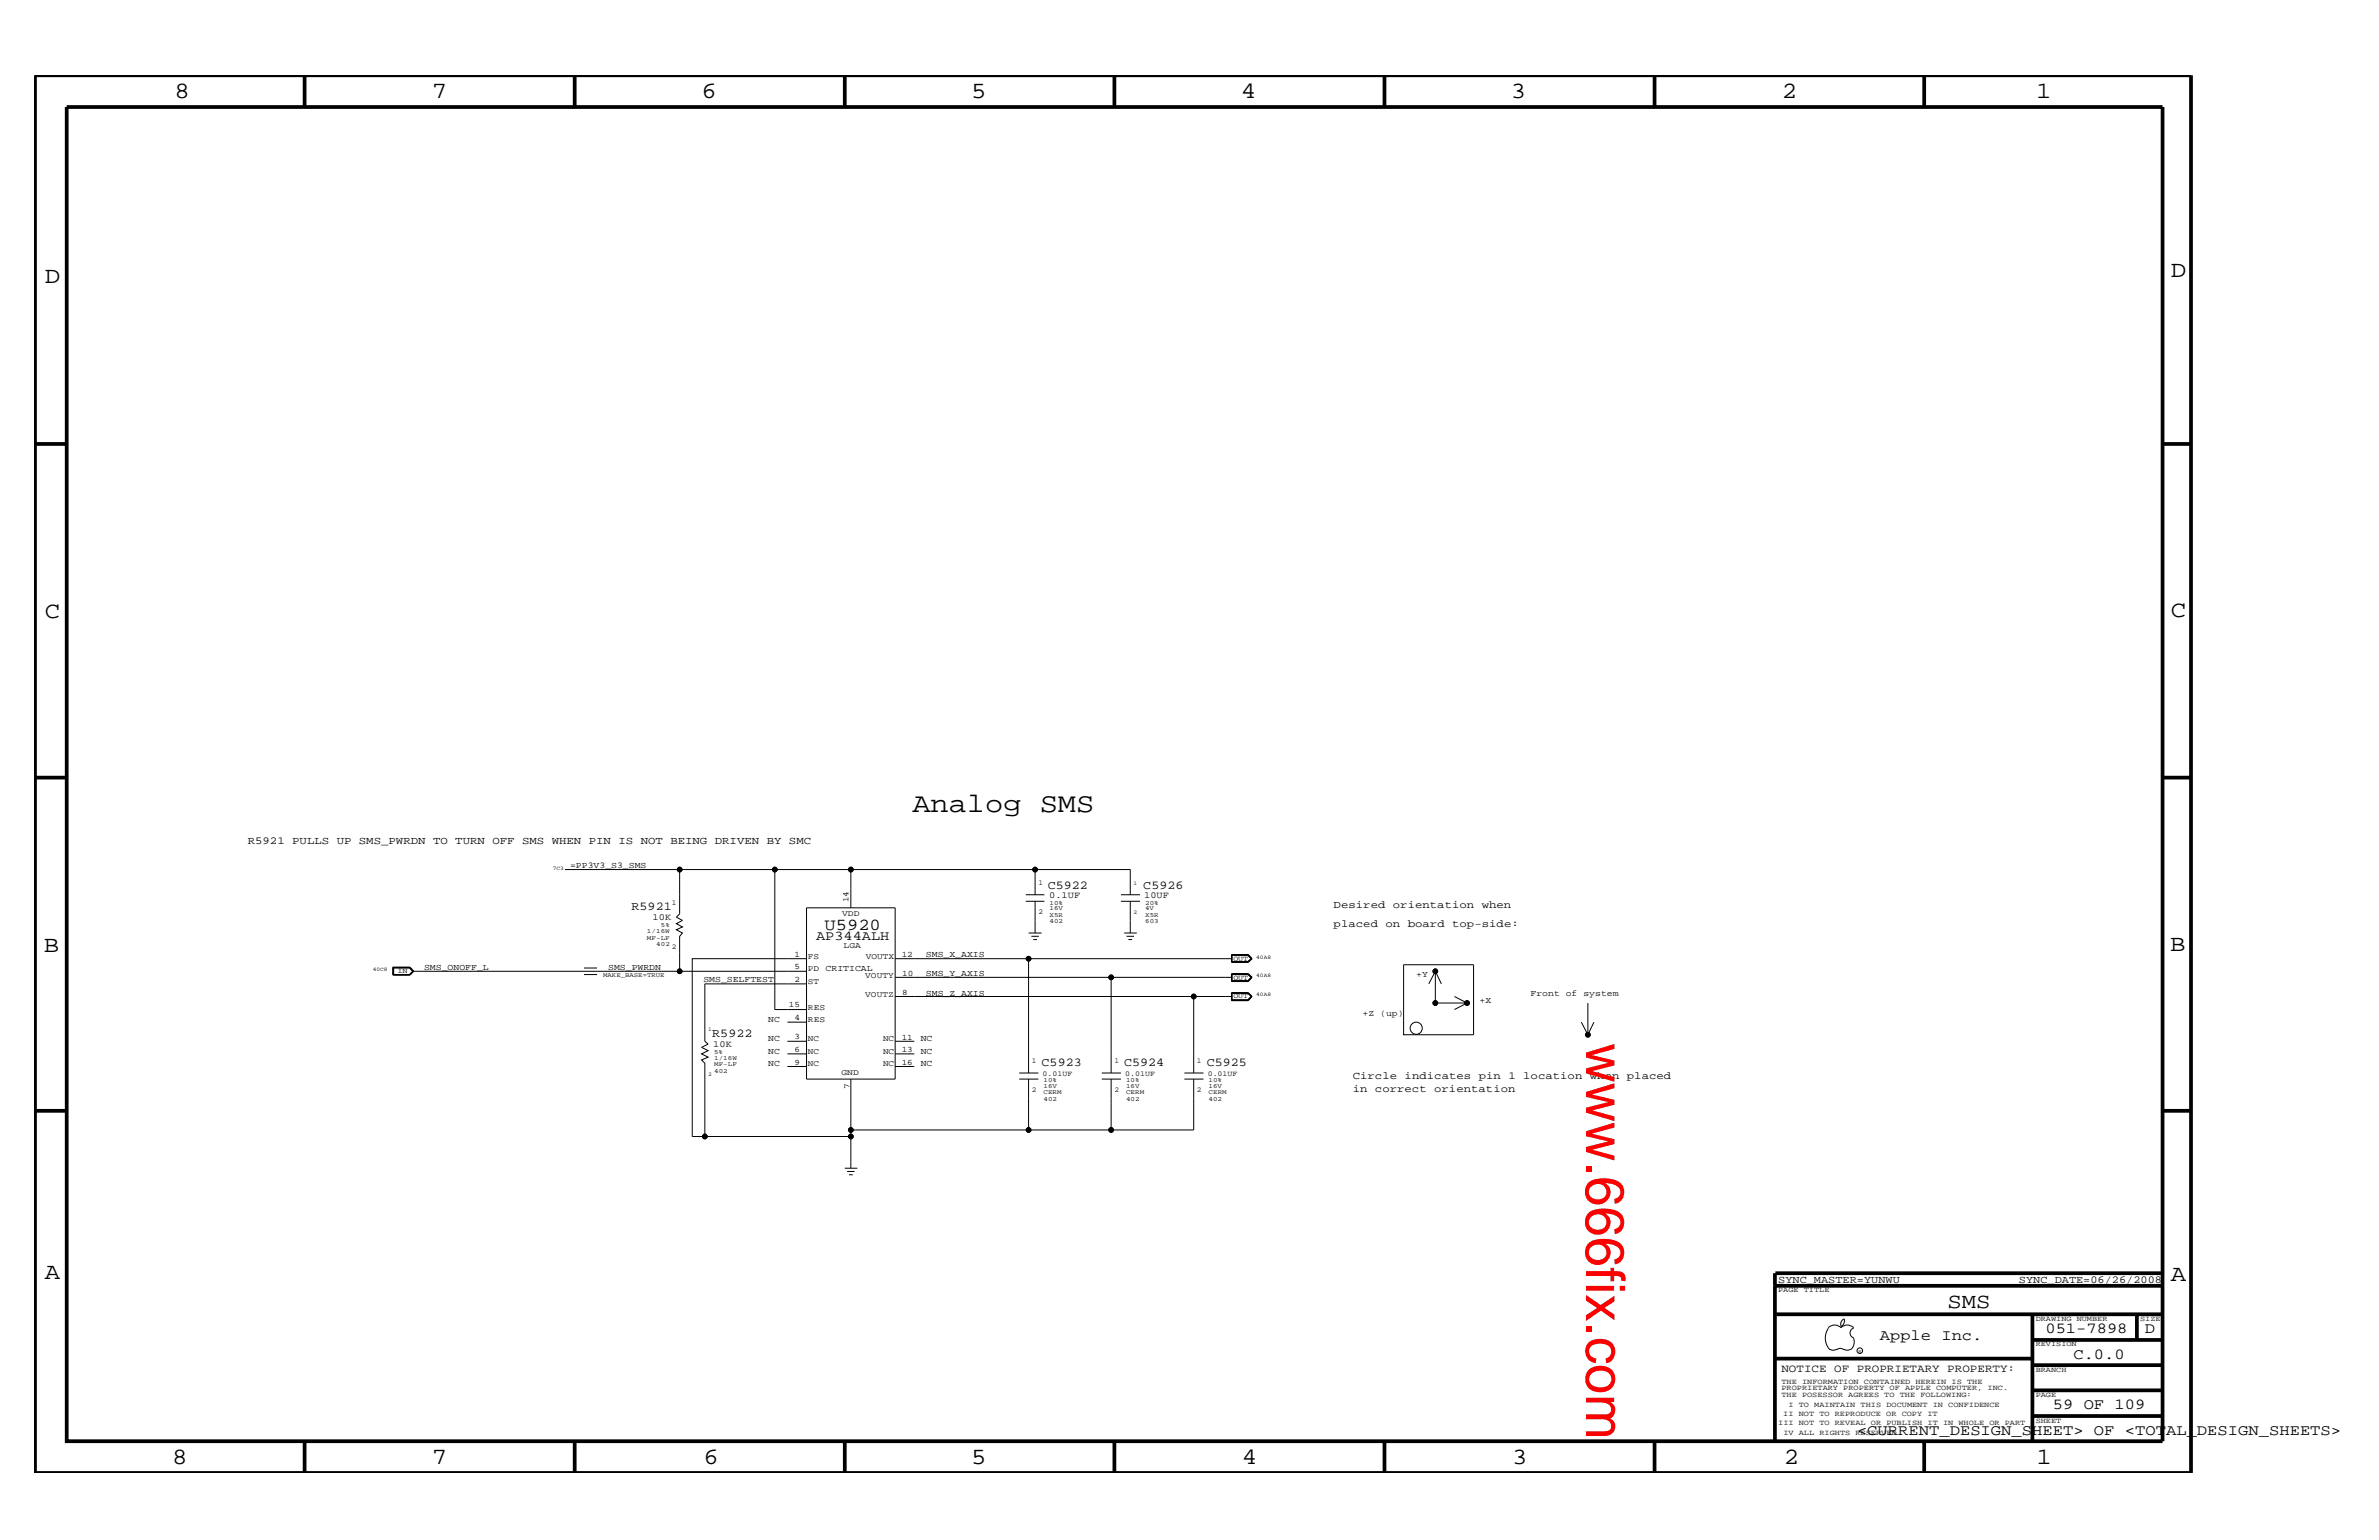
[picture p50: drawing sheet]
<svg xmlns="http://www.w3.org/2000/svg" width="432mm" height="279mm" viewBox="0 0 432 279" stroke-linecap="round" stroke-linejoin="round" font-family="sans-serif">
<defs><g id="words">
<text font-size="9.9" fill="#f00" x="287.9" y="189.3" transform="rotate(90 287.9 189.3)">www.666fix.com</text>
<text font-size="5" x="165.6" y="147.3">Analog SMS</text>
<g font-size="4.2">
<text x="31.7" y="17.8">8</text>
<text x="78.4" y="17.8">7</text>
<text x="127.3" y="17.8">6</text>
<text x="176.3" y="17.8">5</text>
<text x="225.2" y="17.8">4</text>
<text x="274.2" y="17.8">3</text>
<text x="323.4" y="17.8">2</text>
<text x="369.6" y="17.8">1</text>
<text x="8.1" y="51.3">D</text>
<text x="394" y="50.3">D</text>
<text x="8.1" y="112.1">C</text>
<text x="394" y="111.9">C</text>
<text x="8" y="172.7">B</text>
<text x="393.9" y="172.5">B</text>
<text x="8.1" y="232">A</text>
<text x="394" y="232.4">A</text>
<text x="31.2" y="265.6">8</text>
<text x="78.4" y="265.6">7</text>
<text x="127.7" y="265.6">6</text>
<text x="176.3" y="265.6">5</text>
<text x="225.4" y="265.6">4</text>
<text x="274.5" y="265.6">3</text>
<text x="323.8" y="265.6">2</text>
<text x="369.7" y="265.6">1</text>
</g>
<text font-size="3.9" x="353.5" y="237.3">SMS</text>
<text font-size="3" x="149.6" y="168.7">U5920</text>
<g font-size="2.8">
<text x="341.2" y="243.1">Apple Inc.</text>
<text x="371.3" y="241.9">051-7898</text>
<text x="389.3" y="241.9">D</text>
<text x="376.3" y="246.5">C.0.0</text>
<text x="372.6" y="255.7">59 OF 109</text>
<text x="337.1" y="260.4">&lt;CURRENT_DESIGN_SHEET&gt; OF &lt;TOTAL_DESIGN_SHEETS&gt;</text>
</g>
<text font-size="2.5" x="148.1" y="170.6">AP344ALH</text>
<g font-size="2.2">
<text x="190.2" y="161.2">C5922</text>
<text x="207.5" y="161.2">C5926</text>
<text x="114.6" y="165.1">R5921</text>
<text x="129.3" y="188.2">R5922</text>
<text x="189.1" y="193.5">C5923</text>
<text x="204" y="193.5">C5924</text>
<text x="219" y="193.5">C5925</text>
</g>
<text font-size="2" x="323.3" y="248.9">NOTICE OF PROPRIETARY PROPERTY:</text>
<g font-size="1.9">
<text x="45" y="153.2">R5921 PULLS UP SMS_PWRDN TO TURN OFF SMS WHEN PIN IS NOT BEING DRIVEN BY SMC</text>
<text x="242.1" y="164.7">Desired orientation when</text>
<text x="242.1" y="168.2">placed on board top-side:</text>
<text x="245.5" y="195.8">Circle indicates pin 1 location when placed</text>
<text x="245.5" y="198.1">in correct orientation</text>
<text x="322.7" y="232.7">SYNC_MASTER=YUNWU</text>
<text x="366.4" y="232.7">SYNC_DATE=06/26/2008</text>
</g>
<g font-size="1.7">
<text x="118.4" y="166.9">10K</text>
<text x="190.4" y="162.9">0.1UF</text>
<text x="207.7" y="162.9">10UF</text>
<text x="129.5" y="189.9">10K</text>
</g>
<g font-size="1.6">
<text x="103.5" y="157.5">=PP3V3_S3_SMS</text>
<text x="168.1" y="173.7">SMS_X_AXIS</text>
<text x="77" y="176">SMS_ONOFF_L</text>
<text x="110.4" y="176">SMS_PWRDN</text>
<text x="127.7" y="178.3">SMS_SELFTEST</text>
<text x="149.9" y="176.2">CRITICAL</text>
<text x="168.1" y="177.2">SMS_Y_AXIS</text>
<text x="257" y="177.3">+Y</text>
<text x="139.4" y="185.4">NC</text>
<text x="168.1" y="180.6">SMS_Z_AXIS</text>
<text x="247.3" y="184.3">+Z (up)</text>
<text x="268.6" y="182">+X</text>
<text x="277.8" y="180.8">Front of system</text>
<text x="139.4" y="188.9">NC</text>
<text x="139.4" y="191.2">NC</text>
<text x="167.1" y="188.9">NC</text>
<text x="167.1" y="191.2">NC</text>
<text x="139.4" y="193.5">NC</text>
<text x="167.1" y="193.5">NC</text>
</g>
<g font-size="1.5">
<text x="152.9" y="166.2">VDD</text>
<text x="154" y="163.7" transform="rotate(-90 154 163.7)">14</text>
<text x="144.2" y="173.6">1</text>
<text x="146.6" y="173.9">FS</text>
<text x="153.1" y="172.1">LGA</text>
<text x="157.1" y="173.9">VOUTX</text>
<text x="163.7" y="173.7">12</text>
<text x="144.2" y="178.2">2</text>
<text x="144.2" y="175.9">5</text>
<text x="146.6" y="176.2">PD</text>
<text x="146.6" y="178.5">ST</text>
<text x="157.1" y="177.4">VOUTY</text>
<text x="163.7" y="177.1">10</text>
<text x="143.2" y="182.7">15</text>
<text x="144.2" y="185.1">4</text>
<text x="146.6" y="183.2">RES</text>
<text x="146.6" y="185.4">RES</text>
<text x="157.1" y="180.9">VOUTZ</text>
<text x="163.7" y="180.5">8</text>
<text x="144.2" y="190.9">6</text>
<text x="144.2" y="188.6">3</text>
<text x="146.6" y="188.9">NC</text>
<text x="146.6" y="191.2">NC</text>
<text x="160.3" y="188.9">NC</text>
<text x="160.3" y="191.2">NC</text>
<text x="163.7" y="191">13</text>
<text x="163.7" y="188.7">11</text>
<text x="144.2" y="193.2">9</text>
<text x="146.6" y="193.5">NC</text>
<text x="152.7" y="195">GND</text>
<text x="154.2" y="197.6" transform="rotate(-90 154.2 197.6)">7</text>
<text x="160.3" y="193.5">NC</text>
<text x="163.7" y="193.2">16</text>
</g>
<g font-size="1.4">
<text x="188.5" y="160.6">1</text>
<text x="121.9" y="164.1">1</text>
<text x="188.5" y="165.8">2</text>
<text x="121.9" y="172.2">2</text>
<text x="72.1" y="176.6">IN</text>
<text x="223.9" y="177.7">OUT</text>
<text x="223.9" y="174.3">OUT</text>
<text x="223.9" y="181.1">OUT</text>
<text x="187.3" y="192.9">1</text>
<text x="189.2" y="195.2">0.01UF</text>
<text x="202.3" y="192.9">1</text>
<text x="204.2" y="195.2">0.01UF</text>
<text x="217.3" y="192.9">1</text>
<text x="219.2" y="195.2">0.01UF</text>
<text x="187.3" y="198.1">2</text>
<text x="202.3" y="198.1">2</text>
<text x="217.3" y="198.1">2</text>
<text x="322.7" y="234.4">PAGE TITLE</text>
<text x="369.5" y="239.6">DRAWING NUMBER</text>
<text x="388.5" y="239.6">SIZE</text>
<text x="369.5" y="244.2">REVISION</text>
<text x="323.3" y="251.1">THE INFORMATION CONTAINED HEREIN IS THE</text>
<text x="369.5" y="248.9">BRANCH</text>
<text x="323.3" y="253.4">THE POSESSOR AGREES TO THE FOLLOWING:</text>
<text x="323.3" y="252.3">PROPRIETARY PROPERTY OF APPLE COMPUTER, INC.</text>
<text x="323.7" y="256.9">II NOT TO REPRODUCE OR COPY IT</text>
<text x="324.6" y="255.2">I TO MAINTAIN THIS DOCUMENT IN CONFIDENCE</text>
<text x="369.5" y="253.4">PAGE</text>
<text x="322.7" y="258.6">III NOT TO REVEAL OR PUBLISH IT IN WHOLE OR PART</text>
<text x="323.7" y="260.4">IV ALL RIGHTS RESERVED</text>
<text x="369.5" y="258.1">SHEET</text>
</g>
<g font-size="1.2">
<text x="190.5" y="164.1">10%</text>
<text x="190.5" y="165.1">16V</text>
<text x="190.5" y="166.3">X5R</text>
<text x="190.5" y="167.4">402</text>
<text x="207.9" y="166.3">X5R</text>
<text x="207.9" y="165.1">4V</text>
<text x="207.9" y="164.1">20%</text>
<text x="207.9" y="167.4">603</text>
<text x="117.4" y="170.5">MF-LF</text>
<text x="117.4" y="169.3">1/16W</text>
<text x="119.1" y="171.6">402</text>
<text x="120" y="168.2">5%</text>
<text x="109.5" y="177.3">MAKE_BASE=TRUE</text>
<text x="129.6" y="191.2">5%</text>
<text x="129.6" y="193.5">MF-LF</text>
<text x="129.6" y="192.3">1/16W</text>
<text x="129.6" y="194.7">402</text>
<text x="189.4" y="197.4">16V</text>
<text x="189.4" y="196.4">10%</text>
<text x="204.4" y="197.4">16V</text>
<text x="204.4" y="196.4">10%</text>
<text x="219.4" y="196.4">10%</text>
<text x="219.4" y="197.4">16V</text>
<text x="189.4" y="198.6">CERM</text>
<text x="189.4" y="199.8">402</text>
<text x="204.4" y="199.8">402</text>
<text x="204.4" y="198.6">CERM</text>
<text x="219.4" y="198.6">CERM</text>
<text x="219.4" y="199.8">402</text>
</g>
<g font-size="1">
<text x="100.3" y="157.8">7C3</text>
<text x="205.7" y="160.6">1</text>
<text x="205.7" y="165.8">2</text>
<text x="228" y="173.9">40A8</text>
<text x="67.6" y="176.2">40C8</text>
<text x="228" y="177.3">40A8</text>
<text x="228" y="180.8">40A8</text>
<text x="128.5" y="187.1">1</text>
<text x="128.5" y="195.2">2</text>
</g>
<text font-size=".9" x="337.3" y="245.4">R</text>
</g></defs>
<g fill="none" stroke="#000" stroke-width=".18">
<path d="M102.5 157.8h51.9M123.4 157.8v8l-.6 .6 1.1 .6-1.1 .6 1.1 .6-1.1 .5 1.1 .6-.5 .6v6.3h23M140.6 157.8v25.4h5.8M187.9 157.8h-33.5v6.9M71.3 175.5h3.1l.7 .7-.7 .7h-3.1zM74.3 175.5l.7 .7-.7 .7M74.3 175.5h-2.9v1.4M74.3 175.5l.6 .7M74.9 176.2l-.6 .6h-2.9M74.9 176.2h48.5M74.9 176.2l-.6-.6h-2.8v1.2M106 176.8h2.4"/>
<path d="M106 175.6h2.4M146.4 178.5h-18.5v10.4l.6 .5-1.2 .6 1.2 .6-1.2 .6 1.2 .6-1.2 .5 .6 .6v13.3h26.5v5.7M146.4 173.9h-20.8v32.3h2.3M146.4 164.7h16.1v31.1h-16.1zM162.5 177.3h39.2M162.5 173.9h24.2M186.2 163.5h3.4M186.2 162.3h3.4M186.7 169.3h2.4M187.2 169.9h1.4M187.5 170.5h.7M187.9 162.3v-4.5h17.2v4.5"/>
<path d="M187.9 163.5v5.8M203.5 163.5h3.4M203.5 162.3h3.4M204 169.3h2.3M204.5 169.9h1.3M204.8 170.5h.7M205.1 163.5v5.8M223.5 173.2h3.1l.6 .7-.6 .7h-3.1zM223.5 176.6h3.1l.6 .7-.6 .8h-3.1zM223.5 176.7h3.1l.6 .6M223.5 173.3h3.1l.6 .6M223.6 177.3h-21.9v17.4"/>
<path d="M223.6 173.9h-36.9v20.8M223.6 173.3v1.2M223.6 176.7v1.3M223.6 176.8h2.9l.6 .5-.6 .6h-2.9M223.6 173.3h2.9l.6 .6-.6 .5h-2.9M226.5 176.7l.7 .6-.7 .7M226.5 173.3l.7 .6-.7 .6M227.2 177.3l-.6 .7h-3.1M227.2 173.9l-.6 .6h-3.1M254.8 175h12.7v12.7h-12.7zM260.5 176.2v5.8h5.8M260.5 176.2l-1.2 2.3"/>
<path d="M260.5 176.2l1.1 2.3M142.9 193.5h3.5M142.9 191.2h3.5M142.9 188.9h3.5M142.9 185.4h3.5M154.4 195.8v9.2h32.3v-9.2M162.5 180.8h54.2M162.5 193.5h3.4M162.5 191.2h3.4M162.5 188.9h3.4M185 195.8h3.5M185 194.7h3.5"/>
<path d="M200 195.8h3.5M200 194.7h3.5M201.7 195.8v9.2h-15M215 195.8h3.4M215 194.7h3.4M216.7 195.8v9.2h-15M223.5 180.1h3.1l.6 .7-.6 .8h-3.1zM223.6 180.8h-6.9v13.9M226.5 180.2l.6 .6-.6 .6h-2.9M226.5 180.2l.7 .6-.7 .7M226.5 180.2h-2.9v1.3M227.2 180.8l-.6 .7h-3.1"/>
<path d="M264 180.8l2.3 1.2M266.3 182l-2.3 1.2M287 185.4l1.2 2.3 1.1-2.3M288.2 182v5.7M153.3 211.9h2.3M153.8 212.5h1.3M154.1 213.1h.7M154.4 205v1.2M334.7 239.3l.1 .3a1.19 1.19 0 0 1-.6 1.1M334.8 239.3a1.02 1.02 0 0 0-.6 1.3M331.8 240.9a1.61 1.61 0 0 1 2.4 0M331.9 241a3.1 3.1 0 0 0 .2 3.9"/>
<path d="M332.1 244.8l.6 .2 .7-.2M333.4 244.9l.6-.3 .7 .3M334.1 240.9a1.61 1.61 0 0 1 2.3 0M334.6 244.8l.7 .2 .6-.2M336.4 242.8l.2 .6a1.95 1.95 0 0 1-.6 1.4M336.5 240.9a.93 .93 0 0 0-.7 .9 .93 .93 0 0 0 .7 .9"/>
<circle cx="123.4" cy="157.8" r=".42"/>
<circle cx="140.6" cy="157.8" r=".42"/>
<circle cx="154.4" cy="157.8" r=".42"/>
<circle cx="187.9" cy="157.8" r=".42"/>
<circle cx="123.4" cy="176.2" r=".42"/>
<circle cx="186.7" cy="173.9" r=".42"/>
<circle cx="201.7" cy="177.3" r=".42"/>
<circle cx="260.5" cy="176.2" r=".42"/>
<circle cx="216.7" cy="180.8" r=".42"/>
<circle cx="257" cy="186.5" r="1.1"/>
<circle cx="260.5" cy="182" r=".42"/>
<circle cx="266.3" cy="182" r=".42"/>
<circle cx="288.2" cy="187.7" r=".42"/>
<circle cx="127.9" cy="206.2" r=".42"/>
<circle cx="154.4" cy="205" r=".42"/>
<circle cx="154.4" cy="206.2" r=".42"/>
<circle cx="186.7" cy="205" r=".42"/>
<circle cx="201.7" cy="205" r=".42"/>
<circle cx="337.6" cy="245.1" r=".51"/>
</g>
<g fill="none" stroke="#000" stroke-width=".68" stroke-linecap="butt">
<path d="M6.4 13.7h391.3v253.5h-391.3zM12.1 19.4h380.4v242.1h-380.4zM55.3 13.7v5.7M104.3 13.7v5.7M153.3 13.7v5.7M202.3 13.7v5.7M251.3 13.7v5.7M300.3 13.7v5.7M349.3 13.7v5.7M6.4 80.5h5.7M392.5 80.5h5.2M6.4 141.1h5.7"/>
<path d="M392.5 141.1h5.2M6.4 201.5h5.7M392.5 201.5h5.2M322.2 231v30.5M322.2 233.3h70.3M322.2 238.4h70.3M322.2 231h70.3M368.9 238.4v23.1M387.9 238.4v4.7M322.2 246.5h46.7M368.9 256.9h23.6M368.9 252.3h23.6"/>
<path d="M368.9 247.7h23.6M368.9 243.1h23.6M55.3 261.5v5.7M104.3 261.5v5.7M153.3 261.5v5.7M202.3 261.7v5.5M251.3 261.5v5.7M300.3 261.5v5.7M349.3 261.5v5.7"/>
</g>
<g fill="#000">
<circle cx="123.4" cy="157.8" r=".42"/>
<circle cx="140.6" cy="157.8" r=".42"/>
<circle cx="154.4" cy="157.8" r=".42"/>
<circle cx="187.9" cy="157.8" r=".42"/>
<circle cx="123.4" cy="176.2" r=".42"/>
<circle cx="186.7" cy="173.9" r=".42"/>
<circle cx="201.7" cy="177.3" r=".42"/>
<circle cx="260.5" cy="176.2" r=".42"/>
<circle cx="216.7" cy="180.8" r=".42"/>
<circle cx="260.5" cy="182" r=".42"/>
<circle cx="266.3" cy="182" r=".42"/>
<circle cx="288.2" cy="187.7" r=".42"/>
<circle cx="127.9" cy="206.2" r=".42"/>
<circle cx="154.4" cy="205" r=".42"/>
<circle cx="154.4" cy="206.2" r=".42"/>
<circle cx="186.7" cy="205" r=".42"/>
<circle cx="201.7" cy="205" r=".42"/>
</g>
<use href="#words"/>
</svg>
